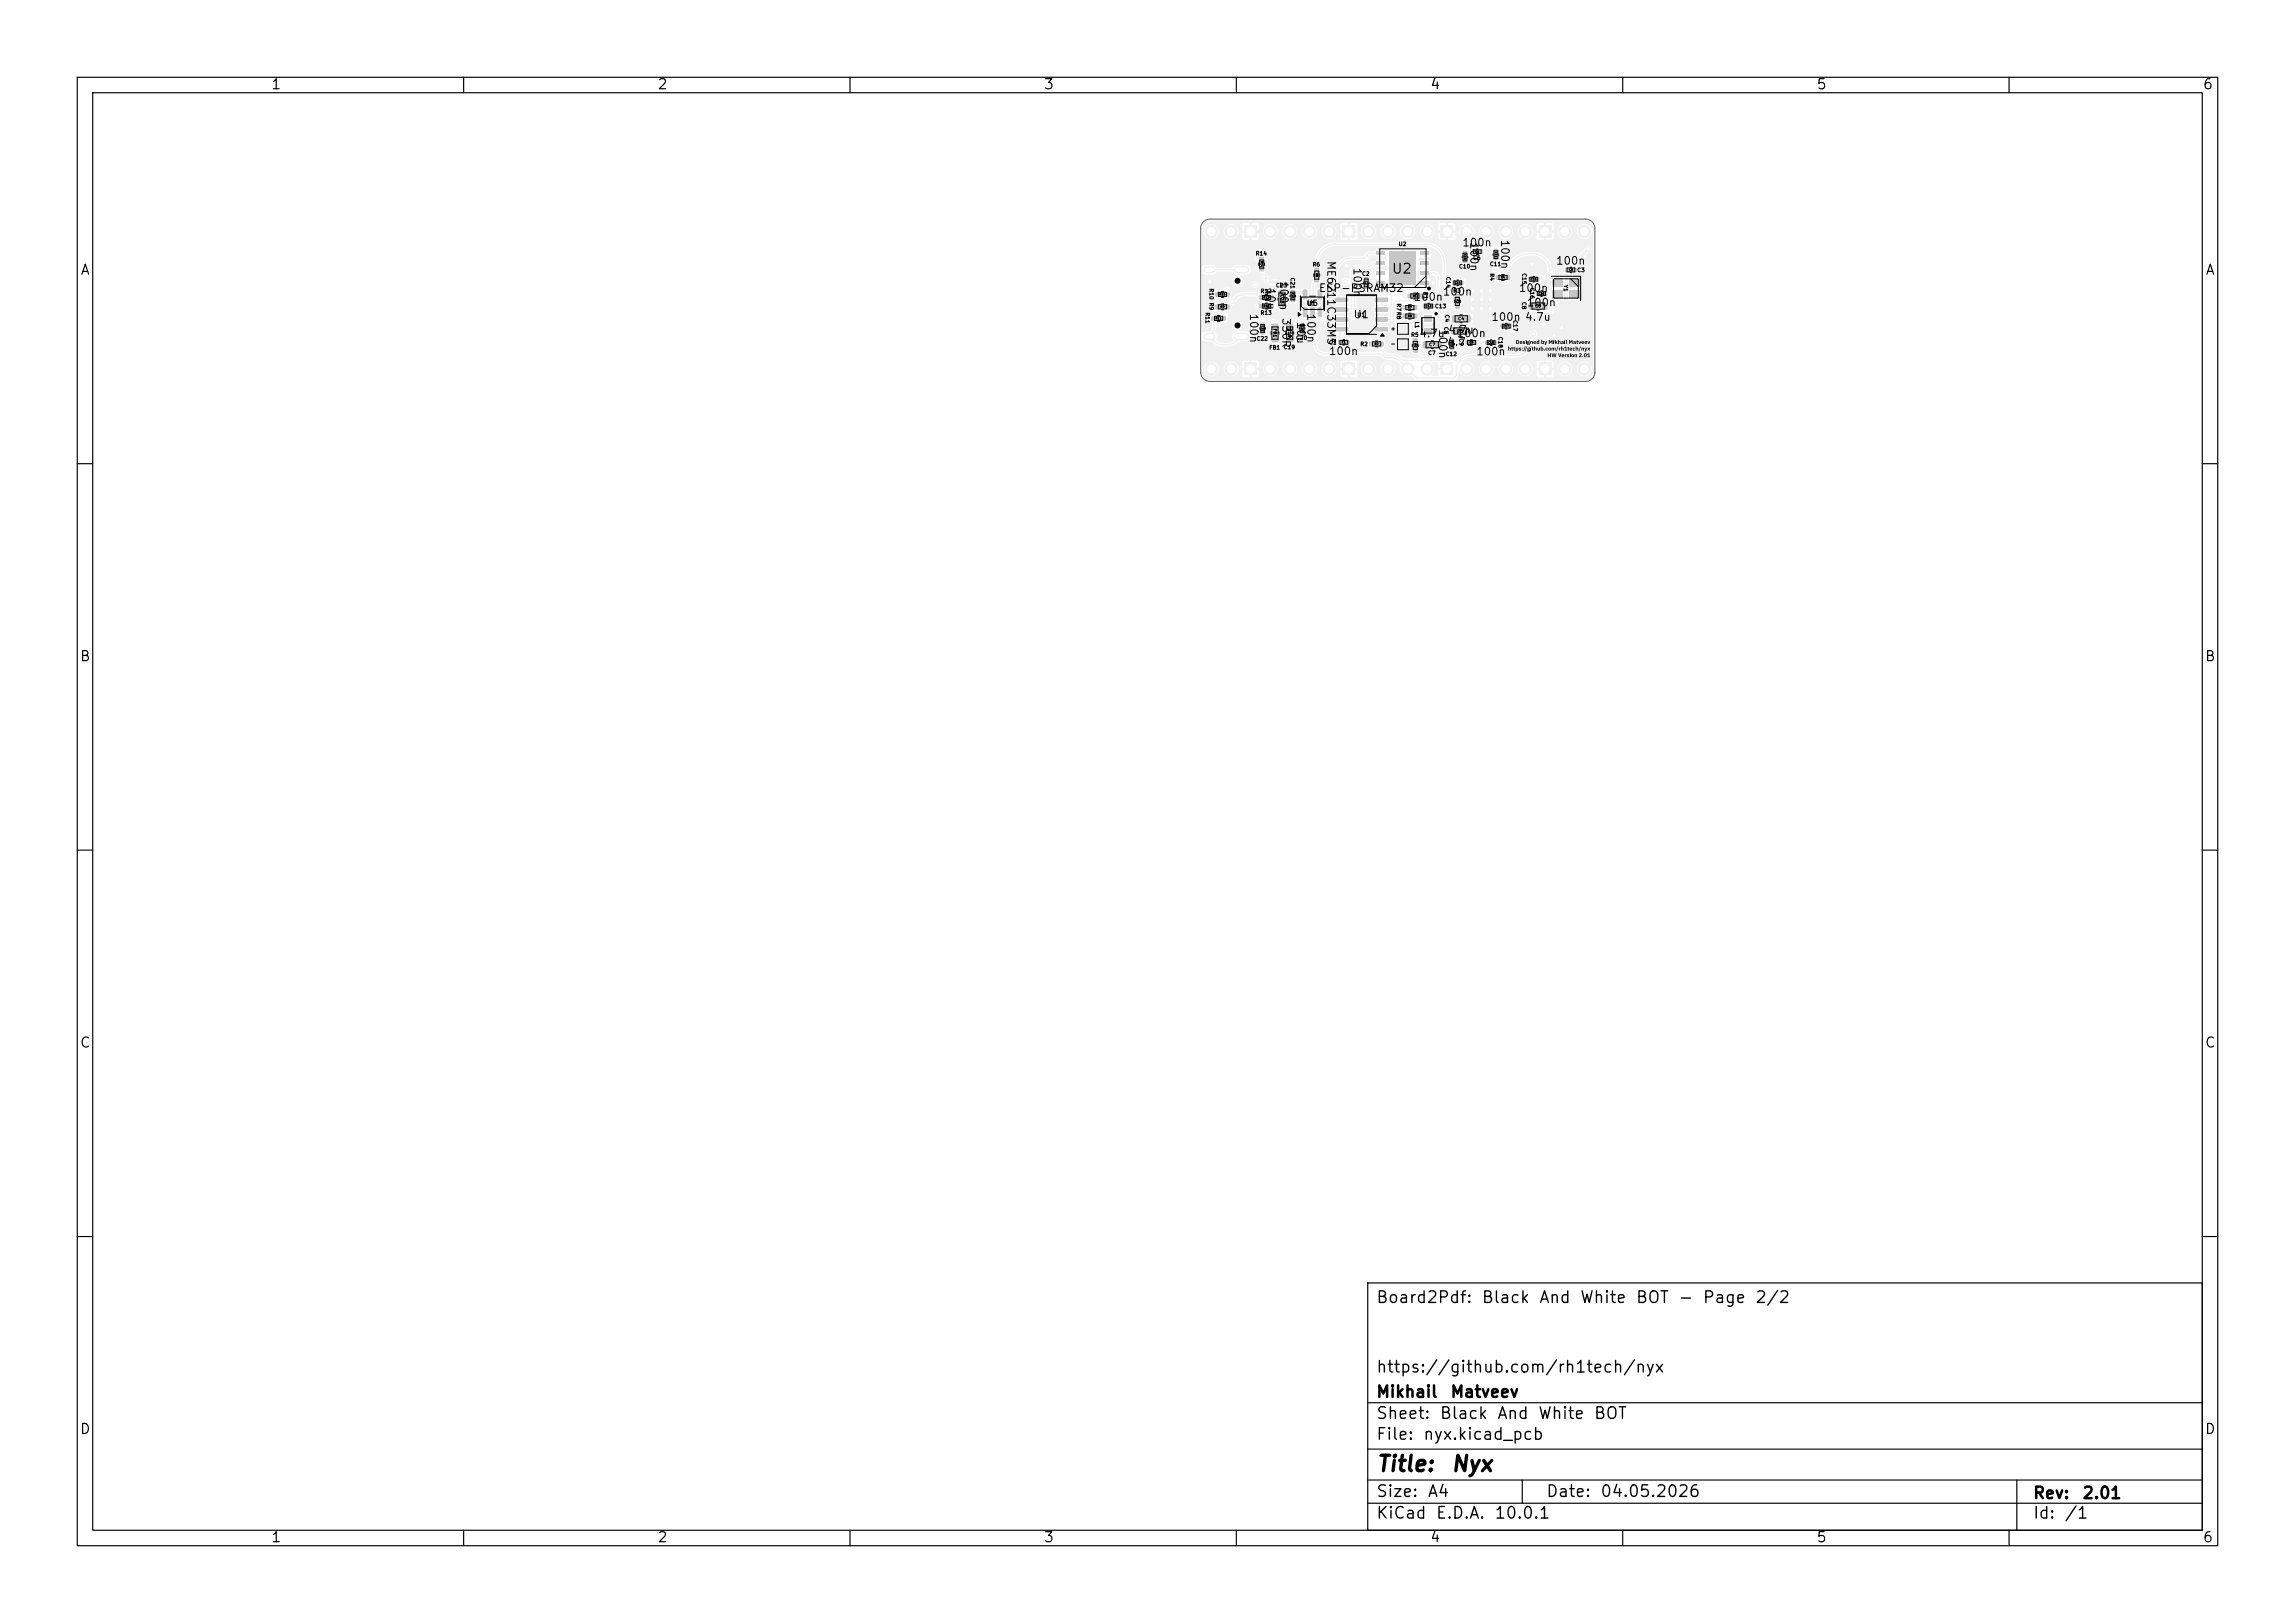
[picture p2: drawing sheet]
<svg xmlns="http://www.w3.org/2000/svg" width="297mm" height="210mm" viewBox="0 0 297 210" stroke-linecap="round" stroke-linejoin="round" font-family="sans-serif">
<defs><g id="words">
<g font-size="2">
<text x="178" y="190.9">Title:</text>
<text x="187.7" y="190.9">Nyx</text>
</g>
<g font-size="1.5">
<text x="178" y="169">Board2Pdf:</text>
<text x="191.7" y="169">Black</text>
<text x="199.1" y="169">And</text>
<text x="204.4" y="169">White</text>
<text x="211.6" y="169">BOT</text>
<text x="217.1" y="169">-</text>
<text x="220.3" y="169">Page</text>
<text x="227.1" y="169">2/2</text>
<text x="178" y="178">https://github.com/rh1tech/nyx</text>
<text x="178" y="184">Sheet:</text>
<text x="178" y="181.2">Mikhail</text>
<text x="186.2" y="184">Black</text>
<text x="187.6" y="181.2">Matveev</text>
<text x="193.7" y="184">And</text>
<text x="199" y="184">White</text>
<text x="206.2" y="184">BOT</text>
<text x="178" y="186.7">File:</text>
<text x="184.1" y="186.7">nyx.kicad_pcb</text>
<text x="178" y="196.9">KiCad</text>
<text x="178" y="194.1">Size:</text>
<text x="184.7" y="194.1">A4</text>
<text x="185.7" y="196.9">E.D.A.</text>
<text x="193.3" y="196.9">10.0.1</text>
<text x="200" y="194.1">Date:</text>
<text x="207" y="194.1">04.05.2026</text>
<text x="263" y="194.3">Rev:</text>
<text x="263" y="196.9">Id:</text>
<text x="267.1" y="196.9">/1</text>
<text x="269.4" y="194.3">2.01</text>
</g>
<g font-size="1.3">
<text x="35" y="11.9">1</text>
<text x="85" y="11.9">2</text>
<text x="135" y="11.9">3</text>
<text x="185" y="11.9">4</text>
<text x="235" y="11.9">5</text>
<text x="285" y="11.9">6</text>
<text x="10.3" y="35.9">A</text>
<text x="180" y="35.7">U2</text>
<text x="285.4" y="35.9">A</text>
<text x="10.3" y="85.9">B</text>
<text x="285.3" y="85.9">B</text>
<text x="10.3" y="135.9">C</text>
<text x="285.3" y="135.9">C</text>
<text x="10.3" y="185.9">D</text>
<text x="285.3" y="185.9">D</text>
<text x="35" y="199.9">1</text>
<text x="85" y="199.9">2</text>
<text x="135" y="199.9">3</text>
<text x="185" y="199.9">4</text>
<text x="235" y="199.9">5</text>
<text x="285" y="199.9">6</text>
</g>
<g font-size="1">
<text x="171.5" y="33.7" transform="rotate(90 171.5 33.7)">ME6211C33M5</text>
<text x="174.9" y="34.6" transform="rotate(90 174.9 34.6)">100n</text>
<text x="189.2" y="32.1">100n</text>
<text x="190" y="31.2" transform="rotate(90 190 31.2)">100n</text>
<text x="194" y="30.9" transform="rotate(90 194 30.9)">100n</text>
<text x="201.3" y="34.5">100n</text>
<text x="161.5" y="40.5" transform="rotate(90 161.5 40.5)">100n</text>
<text x="163.7" y="37.2" transform="rotate(90 163.7 37.2)">10u</text>
<text x="165.4" y="36.3" transform="rotate(90 165.4 36.3)">100n</text>
<text x="165.7" y="41" transform="rotate(90 165.7 41)">330R</text>
<text x="167.6" y="41.6" transform="rotate(90 167.6 41.6)">10u</text>
<text x="168.9" y="40.5" transform="rotate(90 168.9 40.5)">100n</text>
<text x="170.6" y="38">ESP-PSRAM32</text>
<text x="175.1" y="41.4">U1</text>
<text x="182.9" y="39.2">100n</text>
<text x="186.6" y="38.5">100n</text>
<text x="192.9" y="41.8">100n 4.7u</text>
<text x="196.5" y="38">100n</text>
<text x="197.5" y="39.9">100n</text>
<text x="171.9" y="46.2">100n</text>
<text x="183.6" y="43.9">4.7u</text>
<text x="186" y="42.5" transform="rotate(90 186 42.5)">100n</text>
<text x="187.2" y="45">4.7u</text>
<text x="187.3" y="43.4">4.7u</text>
<text x="188.4" y="43.9">100n</text>
<text x="191" y="46.2">100n</text>
</g>
<text font-size=".7" x="169" y="39.8">U5</text>
<g font-size=".5">
<text x="162.5" y="33.2">R14</text>
<text x="166.9" y="35.9" transform="rotate(90 166.9 35.9)">C21</text>
<text x="169.8" y="34.6">R6</text>
<text x="176.2" y="35.8">C2</text>
<text x="181" y="32">U2</text>
<text x="187.1" y="35.8" transform="rotate(90 187.1 35.8)">C14</text>
<text x="188.8" y="34.9">C10</text>
<text x="190.6" y="33.8">C6</text>
<text x="192.7" y="35.3" transform="rotate(90 192.7 35.3)">R4</text>
<text x="192.8" y="34.6">C11</text>
<text x="196.9" y="35.3" transform="rotate(90 196.9 35.3)">C15</text>
<text x="204.1" y="35.3">C3</text>
<text x="155.9" y="40.4" transform="rotate(90 155.9 40.4)">R11</text>
<text x="156.4" y="37.3" transform="rotate(90 156.4 37.3)">R10 R9</text>
<text x="163.1" y="40.9">R13</text>
<text x="163.1" y="38.1">R12</text>
<text x="165.1" y="37.3">C23</text>
<text x="175.6" y="41.1">U1</text>
<text x="180.7" y="39.2" transform="rotate(90 180.7 39.2)">R7R8</text>
<text x="183" y="41.6" transform="rotate(90 183 41.6)">L1</text>
<text x="184.1" y="37.7" transform="rotate(90 184.1 37.7)">R1</text>
<text x="185.7" y="40">C13</text>
<text x="186.9" y="40.7" transform="rotate(90 186.9 40.7)">C4</text>
<text x="188" y="38">R3</text>
<text x="195.7" y="41.4" transform="rotate(90 195.7 41.4)">C17</text>
<text x="196.9" y="39" transform="rotate(90 196.9 39)">C8</text>
<text x="197.9" y="37.2" transform="rotate(90 197.9 37.2)">C16</text>
<text x="202.3" y="36.8" transform="rotate(90 202.3 36.8)">Y1</text>
<text x="162.6" y="44.2">C22</text>
<text x="164.2" y="45.4">FB1</text>
<text x="166.1" y="45.3">C19</text>
<text x="167.7" y="44.1">C20</text>
<text x="171.9" y="44.7">C1</text>
<text x="176" y="44.9">R2</text>
<text x="179.9" y="42.2" transform="rotate(90 179.9 42.2)">+</text>
<text x="180.7" y="44.2" transform="rotate(-180 180.7 44.2)">-</text>
<text x="182.6" y="43.7">R5</text>
<text x="184.8" y="46.1">C7</text>
<text x="186.8" y="42.2" transform="rotate(90 186.8 42.2)">C5</text>
<text x="187" y="46.2">C12</text>
<text x="188.8" y="43.7" transform="rotate(90 188.8 43.7)">C9</text>
<text x="193.8" y="43.5" transform="rotate(90 193.8 43.5)">C18</text>
</g>
<g font-size=".4">
<text x="165.6" y="38.1" transform="rotate(90 165.6 38.1)">C23</text>
<text x="188.7" y="41.5">C4</text>
<text x="198.6" y="39.9">C8</text>
<text x="164.7" y="42.5" transform="rotate(90 164.7 42.5)">FB1</text>
<text x="166.6" y="42.5" transform="rotate(90 166.6 42.5)">C19</text>
<text x="184.9" y="44.9">C7</text>
<text x="188.5" y="43.1">C5</text>
</g>
<g font-size=".3">
<text x="163.1" y="33.8" transform="rotate(90 163.1 33.8)">R14</text>
<text x="170.2" y="35.3" transform="rotate(90 170.2 35.3)">R6</text>
<text x="189.4" y="32.9" transform="rotate(90 189.4 32.9)">C10</text>
<text x="190.9" y="32.8">C6</text>
<text x="193.4" y="32.6" transform="rotate(90 193.4 32.6)">C11</text>
<text x="203" y="35.1">C3</text>
<text x="157.3" y="41.4">R11</text>
<text x="157.8" y="38.3">R10</text>
<text x="157.9" y="39.9">R9</text>
<text x="163.5" y="39.8">R13</text>
<text x="163.5" y="38.7">R12</text>
<text x="167.1" y="37.9" transform="rotate(90 167.1 37.9)">C21</text>
<text x="176.6" y="36.3" transform="rotate(90 176.6 36.3)">C2</text>
<text x="182.2" y="40">R7</text>
<text x="182.2" y="41.1">R8</text>
<text x="182.8" y="38.5">R1</text>
<text x="184.5" y="39.8">C13</text>
<text x="188.3" y="36.8">C14</text>
<text x="188.4" y="38.7" transform="rotate(90 188.4 38.7)">R3</text>
<text x="194.2" y="36.1">R4</text>
<text x="198.1" y="36.3">C15</text>
<text x="199.1" y="38.2">C16</text>
<text x="163.2" y="42.1" transform="rotate(90 163.2 42.1)">C22</text>
<text x="168.3" y="42.1" transform="rotate(90 168.3 42.1)">C20</text>
<text x="173.6" y="44.5">C1</text>
<text x="177.9" y="44.7">R2</text>
<text x="183" y="44.4" transform="rotate(90 183 44.4)">R5</text>
<text x="187.7" y="44.1" transform="rotate(90 187.7 44.1)">C12</text>
<text x="190.1" y="44.5">C9</text>
<text x="192.6" y="44.5">C18</text>
<text x="194.5" y="42.4">C17</text>
</g>
</g></defs>
<path d="M156.2 34.9h.6M160.1 34.9h1.1M156.2 43.5h.6M160.1 43.5h1.1" fill="none" stroke="#f0f0f0" stroke-width="1"/>
<g fill="#f0f0f0" stroke="#f0f0f0" stroke-width=".13">
<circle cx="156.8" cy="30" r=".8"/>
<circle cx="159.3" cy="30" r=".8"/>
</g>
<path d="M161 29.2h1.6v1.6h-1.6z" fill="#f0f0f0"/>
<g fill="#f0f0f0" stroke="#f0f0f0" stroke-width=".13">
<circle cx="164.4" cy="30" r=".8"/>
<circle cx="166.9" cy="30" r=".8"/>
<circle cx="169.5" cy="30" r=".8"/>
<circle cx="172" cy="30" r=".8"/>
</g>
<path d="M173.7 29.2h1.6v1.6h-1.6z" fill="#f0f0f0"/>
<g fill="#f0f0f0" stroke="#f0f0f0" stroke-width=".13">
<circle cx="177.1" cy="30" r=".8"/>
<circle cx="179.6" cy="30" r=".8"/>
<circle cx="182.2" cy="30" r=".8"/>
<circle cx="184.7" cy="30" r=".8"/>
</g>
<path d="M186.4 29.2h1.6v1.6h-1.6z" fill="#f0f0f0"/>
<g fill="#f0f0f0" stroke="#f0f0f0" stroke-width=".13">
<circle cx="189.8" cy="30" r=".8"/>
<circle cx="192.3" cy="30" r=".8"/>
<circle cx="194.9" cy="30" r=".8"/>
<circle cx="197.4" cy="30" r=".8"/>
</g>
<path d="M199.1 29.2h1.6v1.6h-1.6z" fill="#f0f0f0"/>
<g fill="#f0f0f0" stroke="#f0f0f0" stroke-width=".13">
<circle cx="202.5" cy="30" r=".8"/>
<circle cx="205" cy="30" r=".8"/>
<circle cx="190.6" cy="37.6" r=".3"/>
<circle cx="191.7" cy="37.6" r=".3"/>
<circle cx="192.9" cy="37.6" r=".3"/>
<circle cx="190.6" cy="38.8" r=".3"/>
<circle cx="191.7" cy="38.8" r=".3"/>
<circle cx="192.9" cy="38.8" r=".3"/>
<circle cx="190.6" cy="39.9" r=".3"/>
<circle cx="191.7" cy="39.9" r=".3"/>
<circle cx="192.9" cy="39.9" r=".3"/>
<circle cx="205" cy="47.7" r=".8"/>
<circle cx="202.5" cy="47.7" r=".8"/>
</g>
<path d="M199.1 46.9h1.6v1.6h-1.6z" fill="#f0f0f0"/>
<g fill="#f0f0f0" stroke="#f0f0f0" stroke-width=".13">
<circle cx="197.4" cy="47.7" r=".8"/>
<circle cx="194.9" cy="47.7" r=".8"/>
<circle cx="192.3" cy="47.7" r=".8"/>
<circle cx="189.8" cy="47.7" r=".8"/>
</g>
<path d="M186.4 46.9h1.6v1.6h-1.6z" fill="#f0f0f0"/>
<g fill="#f0f0f0" stroke="#f0f0f0" stroke-width=".13">
<circle cx="184.7" cy="47.7" r=".8"/>
<circle cx="182.2" cy="47.7" r=".8"/>
<circle cx="179.6" cy="47.7" r=".8"/>
<circle cx="177.1" cy="47.7" r=".8"/>
</g>
<path d="M173.7 46.9h1.6v1.6h-1.6z" fill="#f0f0f0"/>
<g fill="#f0f0f0" stroke="#f0f0f0" stroke-width=".13">
<circle cx="172" cy="47.7" r=".8"/>
<circle cx="169.5" cy="47.7" r=".8"/>
<circle cx="166.9" cy="47.7" r=".8"/>
<circle cx="164.4" cy="47.7" r=".8"/>
</g>
<path d="M161 46.9h1.6v1.6h-1.6z" fill="#f0f0f0"/>
<g fill="#f0f0f0" stroke="#f0f0f0" stroke-width=".13">
<circle cx="159.3" cy="47.7" r=".8"/>
<circle cx="156.8" cy="47.7" r=".8"/>
</g>
<g fill="#f0f0f0">
<path d="M164.2 39.3h.6v.6h-.6z"/>
<path d="M163 39.3h.6v.6h-.6z"/>
<path d="M189.3 33.5h.6v.5h-.6z"/>
<path d="M189.3 32.5h.6v.5h-.6z"/>
<path d="M197.8 35.9h.4v.5h-.4z"/>
<path d="M198.7 35.9h.5v.5h-.5z"/>
<path d="M185.1 39.3h.5v.6h-.5z"/>
<path d="M184.2 39.3h.4v.6h-.4z"/>
<path d="M203.1 36h1.3v1.1h-1.3z"/>
<path d="M201 36h1.3v1.1h-1.3z"/>
<path d="M201 37.6h1.3v1.1h-1.3z"/>
<path d="M203.1 37.6h1.3v1.1h-1.3z"/>
<path d="M197.9 39.2l.2-.1 .6 .1v.2v.6l-.2 .1-.6-.1-.1-.1z"/>
<path d="M199.4 39.2l.2-.1 .6 .1 .1 .2-.1 .6-.1 .1-.7-.1v-.1z"/>
<path d="M192.2 44.1h.5v.5h-.5z"/>
<path d="M193.2 44.1h.5v.5h-.5z"/>
<path d="M167 37.6h.6v.5h-.6z"/>
<path d="M167 38.5h.6v.5h-.6z"/>
<path d="M183.9 36.4h1v.4h-1z"/>
<path d="M183.9 35.1h1v.5h-1z"/>
<path d="M183.9 33.8h1v.5h-1z"/>
<path d="M183.9 32.6h1v.4h-1z"/>
<path d="M178.2 32.6h1v.4h-1z"/>
<path d="M178.2 33.8h1v.5h-1z"/>
<path d="M178.2 35.1h1v.5h-1z"/>
<path d="M178.2 36.4h1v.4h-1z"/>
<path d="M179.8 32.5h3.5v4.4h-3.5z"/>
<path d="M156.8 40.9h.6v.6h-.6z"/>
<path d="M158 40.9h.6v.6h-.6z"/>
<path d="M178.4 44.2h.7v.6h-.7z"/>
<path d="M177.2 44.2h.7v.6h-.7z"/>
<path d="M168.2 42.7h.6v.5h-.6z"/>
<path d="M168.2 41.8h.6v.5h-.6z"/>
<path d="M198.8 37.7h.5v.6h-.5z"/>
<path d="M199.7 37.7h.5v.6h-.5z"/>
<path d="M185.7 44.2l.2-.1 .6 .1 .1 .2-.1 .6-.1 .1-.7-.1v-.1z"/>
<path d="M184.2 44.2l.2-.1 .6 .1v.2v.6l-.2 .1-.6-.1-.1-.1z"/>
<path d="M181.1 42.1h1v1h-1z"/>
<path d="M181.1 44.1h1v1h-1z"/>
<path d="M193.3 33.2h.6v.5h-.6z"/>
<path d="M193.3 32.2h.6v.5h-.6z"/>
<path d="M190.7 44h.4v.6h-.4z"/>
<path d="M189.7 44h.5v.6h-.5z"/>
<path d="M170.1 34.7h.6v.6h-.6z"/>
<path d="M170.1 35.9h.6v.6h-.6z"/>
<path d="M182.9 43.8h.5v.6h-.5z"/>
<path d="M182.9 45h.5v.6h-.5z"/>
<path d="M157.3 37.8h.6v.6h-.6z"/>
<path d="M158.5 37.8h.6v.6h-.6z"/>
<path d="M184.3 40.8h1v.9h-1z"/>
<path d="M184.3 42.5h1v.9h-1z"/>
<path d="M191.4 32.3h.5v.5h-.5z"/>
<path d="M190.5 32.3h.4v.5h-.4z"/>
<path d="M195.2 41.9h.4v.6h-.4z"/>
<path d="M194.2 41.9h.5v.6h-.5z"/>
<path d="M165.5 37.5h.2h.6l.1 .2-.1 .6-.1 .1-.7-.1-.1-.1z"/>
<path d="M165.5 39.1l.2-.1 .6 .1 .1 .2-.1 .6h-.1h-.7l-.1-.2z"/>
<path d="M187.6 43.8h.5v.5h-.5z"/>
<path d="M187.6 44.8h.5v.5h-.5z"/>
<path d="M188.3 38.1h.6v.6h-.6z"/>
<path d="M188.3 39.3h.6v.6h-.6z"/>
<path d="M164.6 43.5h.8v.8h-.8z"/>
<path d="M164.6 41.9h.8v.8h-.8z"/>
<path d="M187.8 42.4h.2h.6v.2v.6l-.2 .1-.6-.1-.1-.1z"/>
<path d="M189.4 42.4h.1h.6l.1 .2-.1 .6-.1 .1-.6-.1-.1-.1z"/>
<path d="M163.1 41.8h.6v.5h-.6z"/>
<path d="M163.1 42.7h.6v.5h-.6z"/>
<path d="M168.6 39.8l.5-.1 .1 .1v1.1l-.1 .1h-.3l-.2-.1z"/>
<path d="M169.6 39.8l.4-.1 .1 .1 .1 1.1-.1 .1h-.4l-.1-.1z"/>
<path d="M170.5 39.8l.5-.1 .1 .1v1.1l-.1 .1h-.3l-.2-.1z"/>
<path d="M170.5 37.5l.5-.1 .1 .1v1.1l-.1 .2h-.3l-.2-.1z"/>
<path d="M168.6 37.5l.5-.1 .1 .1v1.1l-.1 .2h-.3l-.2-.1z"/>
<path d="M164.2 38.2h.6v.6h-.6z"/>
<path d="M163 38.2h.6v.6h-.6z"/>
<path d="M163 33.3h.6v.6h-.6z"/>
<path d="M163 34.5h.6v.6h-.6z"/>
<path d="M157.3 39.4h.6v.6h-.6z"/>
<path d="M158.5 39.4h.6v.6h-.6z"/>
<path d="M183.4 38h.6v.6h-.6z"/>
<path d="M182.2 38h.6v.6h-.6z"/>
<path d="M181.5 39.5h.7v.6h-.7z"/>
<path d="M182.7 39.5h.7v.6h-.7z"/>
<path d="M173.2 44h.5v.6h-.5z"/>
<path d="M174.1 44h.5v.6h-.5z"/>
<path d="M203.5 34.7h.5v.5h-.5z"/>
<path d="M202.6 34.7h.5v.5h-.5z"/>
<path d="M181.5 40.6h.7v.6h-.7z"/>
<path d="M182.7 40.6h.7v.6h-.7z"/>
<path d="M176.5 35.9h.6v.5h-.6z"/>
<path d="M176.5 36.8h.6v.5h-.6z"/>
<path d="M166.5 43.5l.2-.1 .6 .1 .1 .2-.1 .6h-.1h-.7l-.1-.2z"/>
<path d="M166.5 41.9h.2h.6l.1 .2-.1 .6-.1 .1-.7-.1-.1-.1z"/>
<path d="M177.9 42.3h1.7l.1 .2-.1 .3-.1 .1h-1.5l-.1-.1z"/>
<path d="M177.9 41.1l1.7-.1 .1 .2-.1 .3-.1 .1h-1.5l-.1-.1z"/>
<path d="M177.9 39.8h1.7l.1 .1-.1 .4-.1 .1h-1.5l-.1-.2z"/>
<path d="M177.9 38.5h1.7l.1 .1-.1 .4-.1 .1h-1.5l-.1-.2z"/>
<path d="M172.8 38.5h1.6l.1 .1v.4l-.1 .1h-1.6v-.2z"/>
<path d="M172.8 39.8h1.6l.1 .1v.4l-.1 .1h-1.6v-.2z"/>
<path d="M172.8 41.1l1.6-.1 .1 .2v.3l-.1 .1h-1.6v-.1z"/>
<path d="M172.8 42.3h1.6l.1 .2v.3l-.1 .1h-1.6v-.1z"/>
<path d="M187.9 40.8h.2h.6l.1 .2-.1 .7h-.1h-.7v-.2z"/>
<path d="M189.5 40.8h.2h.6v.2v.7h-.2h-.6l-.1-.2z"/>
<path d="M187.9 36.3h.5v.6h-.5z"/>
<path d="M188.9 36.3h.5v.6h-.5z"/>
<path d="M193.6 35.6h.6v.6h-.6z"/>
<path d="M194.8 35.6h.6v.6h-.6z"/>
</g>
<g fill="#f0f0f0" stroke="#f0f0f0" stroke-width=".13">
<circle cx="180" cy="36.4" r=".3"/>
<circle cx="199.8" cy="35.9" r=".3"/>
<circle cx="198.3" cy="34.2" r=".3"/>
<circle cx="182.1" cy="34.7" r=".3"/>
<circle cx="202.1" cy="42.4" r=".3"/>
<circle cx="199.8" cy="42.1" r=".3"/>
<circle cx="156.6" cy="36.5" r=".3"/>
<circle cx="185.5" cy="36.6" r=".3"/>
<circle cx="201.4" cy="39.2" r=".3"/>
<circle cx="174.3" cy="34.4" r=".3"/>
<circle cx="171.9" cy="36.4" r=".3"/>
<circle cx="184.2" cy="45.2" r=".3"/>
<circle cx="201.1" cy="43.5" r=".3"/>
<circle cx="162.8" cy="33.5" r=".3"/>
<circle cx="200.8" cy="35.1" r=".3"/>
<circle cx="162.5" cy="41.7" r=".3"/>
<circle cx="163.4" cy="41.6" r=".3"/>
<circle cx="164.4" cy="43.9" r=".3"/>
<circle cx="162.5" cy="36.8" r=".3"/>
<circle cx="158.8" cy="40.2" r=".3"/>
<circle cx="159.5" cy="39" r=".3"/>
<circle cx="163" cy="38.1" r=".3"/>
<circle cx="162.8" cy="39.6" r=".3"/>
<circle cx="158.8" cy="37.6" r=".3"/>
<circle cx="176.3" cy="36.2" r=".3"/>
<circle cx="187.4" cy="44.1" r=".3"/>
<circle cx="173.4" cy="44.8" r=".3"/>
<circle cx="181.8" cy="38.3" r=".3"/>
<circle cx="189.5" cy="34.7" r=".3"/>
<circle cx="198.6" cy="38" r=".3"/>
<circle cx="177.3" cy="44" r=".3"/>
<circle cx="195.4" cy="42.7" r=".3"/>
<circle cx="162.8" cy="34.8" r=".3"/>
<circle cx="183.6" cy="44.5" r=".3"/>
<circle cx="164.1" cy="36.3" r=".3"/>
<circle cx="205.6" cy="32.2" r=".3"/>
<circle cx="188.2" cy="36.1" r=".3"/>
<circle cx="197.7" cy="36.5" r=".3"/>
<circle cx="185.8" cy="39.6" r=".3"/>
<circle cx="192.1" cy="44.5" r=".3"/>
<circle cx="163.6" cy="35.8" r=".3"/>
<circle cx="187.7" cy="41.4" r=".3"/>
<circle cx="193.5" cy="34.7" r=".3"/>
<circle cx="197.7" cy="39.2" r=".3"/>
<circle cx="191.5" cy="32.1" r=".3"/>
<circle cx="185.5" cy="41.2" r=".3"/>
<circle cx="191.3" cy="44.5" r=".3"/>
<circle cx="187.6" cy="42.4" r=".3"/>
<circle cx="195.1" cy="36.4" r=".3"/>
<circle cx="200.8" cy="38" r=".3"/>
<circle cx="198.5" cy="40.5" r=".3"/>
<circle cx="200.8" cy="39.7" r=".3"/>
<circle cx="170.2" cy="43.6" r=".3"/>
<circle cx="198.5" cy="43.2" r=".3"/>
<circle cx="189.3" cy="44.7" r=".3"/>
<circle cx="186.7" cy="44.6" r=".3"/>
<circle cx="184.1" cy="43" r=".3"/>
<circle cx="183.6" cy="40.9" r=".3"/>
<circle cx="183.6" cy="39.8" r=".3"/>
<circle cx="178" cy="35.4" r=".3"/>
<circle cx="177.7" cy="34.3" r=".3"/>
<circle cx="176.9" cy="33.4" r=".3"/>
<circle cx="184.3" cy="34.4" r=".3"/>
<circle cx="184.7" cy="35.7" r=".3"/>
<circle cx="188.1" cy="38.4" r=".3"/>
<circle cx="169.9" cy="38.5" r=".3"/>
<circle cx="174.1" cy="36.4" r=".3"/>
<circle cx="164.4" cy="38" r=".3"/>
<circle cx="164.5" cy="40.1" r=".3"/>
<circle cx="181.4" cy="39.9" r=".3"/>
<circle cx="181.4" cy="41.2" r=".3"/>
<circle cx="180.8" cy="37.9" r=".3"/>
<circle cx="183.4" cy="42.1" r=".3"/>
<circle cx="164.7" cy="41.7" r=".3"/>
<circle cx="168.1" cy="41.7" r=".3"/>
<circle cx="168.9" cy="41.2" r=".3"/>
<circle cx="171.2" cy="41.1" r=".3"/>
<circle cx="166.9" cy="41.7" r=".3"/>
</g>
<g fill="none" stroke="#f0f0f0" stroke-width=".2">
<path d="M156.5 34.9h4.2M170.4 35v-1a2.39 2.39 0 0 1 2.4-2.4h11.7a2.39 2.39 0 0 1 2.4 2.4v2.3a2.11 2.11 0 0 0 .6 1.5l.7 .6h.4M170.4 36.2l-.5 .6v1.6M176.3 36.2h1.8l.3 .1 .3 .3M178 35.4h-1.6a1.09 1.09 0 0 0-1.1 1.1v4.1a.74 .74 0 0 1-.7 .7h-1M178.7 34.1h-.8l-.6 .4h-1.5a.94 .94 0 0 0-.9 .9v4.5l-.2 .2h-1.1M178.7 32.8h-1.6l-.2 .2v.4h-1.9a2.05 2.05 0 0 0-2.1 2v2.4l.2 .5 .5 .5M180.8 37.9v-.2l.3-.1h1.4l.6 .1 .4 .4M181.4 39.9l-.3 .1-.3 .4-.1 1.1 .2 .6 .7 .7M183.9 34.7l-.3 .5v1.7l-.1 .2-2.8 .1a.68 .68 0 0 0-.6 .7v1.4a.79 .79 0 0 1-.8 .8M184.3 34.4l-.2 .1-.2 .2M184.4 35.3h1.1a.62 .62 0 0 1 .6 .7v.7a2.18 2.18 0 0 1-2.2 2.2h-3a.7 .7 0 0 0-.6 .8l-.3 .5-.1 1-.2 .1h-.8"/>
<path d="M184.4 36.6v1.4l-.2 .3h-.2M188.6 39.6h-.9a1.03 1.03 0 0 0-1 1v1.7a1.54 1.54 0 0 1-1.5 1.5h-.8a.98 .98 0 0 1-1-1v-.7M189.6 33.7v.9M193.6 33.4v1.3M200.8 39.7v.6l-.3 .2h-2M200.8 35.1l-.3-.3-.1-.8a2.7 2.7 0 0 0-3.2-1.1l-.8 .3-.4 .3-2 2-.1 .3M157.1 41.2v1.5l-.3 .5M160.7 43.5l-.6 .6a1.86 1.86 0 0 1-1.3 .5 2.14 2.14 0 0 1-2-.8M170.2 43.6v.9a1.26 1.26 0 0 0 1.2 1.3h7.1l1.1 .5a2.01 2.01 0 0 1 1.6 .5l2.1 2.1M178.8 42.6v2.4a1.02 1.02 0 0 0 1 1h.9l.8 .5 .3 .1h5.1a2.32 2.32 0 0 0 1.7-.6l.6-.7 .1-.6M181.9 40.9l.4 .4a1.93 1.93 0 0 1-.1 2.6l-.6 .7M183.4 48.9h.1"/>
<path d="M186.1 44.9a1.14 1.14 0 0 1-1.1 1l-1.2-.1-.6-.5M198.5 43.2v.7a2.47 2.47 0 0 1-2.5 2.1h-5.6a1.88 1.88 0 0 0-1.9 1.9v.6a.47 .47 0 0 1-.5 .4h-4.6"/>
</g>
<path d="M163 38.1h-1.9a1.62 1.62 0 0 0-1.1 .4l-.5 .5" fill="none" stroke="#f0f0f0" stroke-width=".3"/>
<path d="M163.6 35.8l.7 .7h.9a.68 .68 0 0 1 .7 .7v.7M166.2 37.8h1M167.4 37.8h1.1l.4 .3M181.8 38.3l.2 .1h.4M203.7 36.5v1.7M203.8 35v1.2M203.8 34.2v.6M203.8 34.2h.1M205.6 32.2l-1.7 1.7-.1 .3M173.5 42.7l-.1 .2v1.4" fill="none" stroke="#f0f0f0" stroke-width=".4"/>
<g fill="#f0f0f0">
<path d="M183.6 44.9l.2 .1a.55 .55 0 0 0 .6 .4l.1-.8 .2-.1h.6v-.4h.3l-.1 .6h-.8v.7a.54 .54 0 0 0 .6-.7h.2v.3a.31 .31 0 0 1 .2 .3 .31 .31 0 0 1-.3 .3h-.4h-1.1l-.3-.2z"/>
<path d="M185.2 35.6h.4l.2 .2v1.4l-.2 .5-.3 .4-.4 .3-.4 .2-.1-.1 .3-.5v-1l.4-.1v-.5l-.2-.3z"/>
<path d="M173.7 34.2l.4-.3 .6-.2h1.7a.52 .52 0 0 0 .7 0 .52 .52 0 0 0 .2-.6l.7-.1 .2 .2 1.3-.1v.6v.1l-.3-.1h-1l-.2 .1a.75 .75 0 0 0-.8 .4h-1.5l-.6 .3a1.16 1.16 0 0 0-.4 .8v.8l-.2 .1a.46 .46 0 0 0-.7-.2 .46 .46 0 0 0 0 .7 .46 .46 0 0 0 .7 0l.2 .1-.1 1.6-1.1-.1-.3-.6v-2.3l.1-.6z"/>
<path d="M155.8 28.9l.4-.3h.4h48.6a1 1 0 0 1 1 1v.3h-.2a.96 .96 0 0 0-1-.9 .96 .96 0 0 0-.9 .9h-.7v-.2a.95 .95 0 0 0-1.4-.6h-1l-.2-.2h-.7v.6h-.3v-.6h-.7l-.2 .2-.1 .7 .7 .1h-1.1a.96 .96 0 0 0-1-.9 .96 .96 0 0 0-.9 .9h-.7v-.2a.96 .96 0 0 0-1-.7 .96 .96 0 0 0-.9 .9h-.6l-.1-.2a.96 .96 0 0 0-1-.7 .96 .96 0 0 0-.8 .9h-.7v-.2a.95 .95 0 0 0-1.4-.6h-1l-.2-.2h-.7v.6h-.3v-.6h-.7l-.2 .2-.1 .7 .7 .1h-1.1a.96 .96 0 0 0-1-.9 .96 .96 0 0 0-.9 .9h-.7v-.2a.96 .96 0 0 0-1-.7 .96 .96 0 0 0-.9 .9h-.6l-.1-.2a.96 .96 0 0 0-1-.7 .96 .96 0 0 0-.8 .9h-.7v-.2a.95 .95 0 0 0-1.4-.6h-1l-.2-.2h-.7v.6h-.3v-.6h-.7l-.2 .2-.1 .7 .7 .1h-1.1a.96 .96 0 0 0-1-.9 .96 .96 0 0 0-.9 .9h-.7v-.2a.96 .96 0 0 0-1-.7 .96 .96 0 0 0-.9 .9h-.6l-.1-.2a.96 .96 0 0 0-1-.7 .96 .96 0 0 0-.8 .9h-.7v-.2a.95 .95 0 0 0-1.4-.6h-1l-.2-.2h-.7v.6h-.3v-.6h-.7l-.2 .2-.1 .7 .7 .1h-1.1a.96 .96 0 0 0-1-.9 .96 .96 0 0 0-.9 .9h-.7v-.2a.96 .96 0 0 0-1.6-.4 .96 .96 0 0 0 .3 1.6 .96 .96 0 0 0 1.3-1h.7v.2a.96 .96 0 0 0 1 .8 .96 .96 0 0 0 .9-1h1.1v.2h-.7l.1 .7 .1 .2 .8 .1v-.7h.3v.7h.7l.2-.3v-.7h-.6v-.3h.6v-.7h1a.95 .95 0 0 0 0 1.7 .95 .95 0 0 0 1.4-.9h.7v.2a.96 .96 0 0 0 1 .8 .96 .96 0 0 0 .9-1h.6v.2a.96 .96 0 0 0 1.1 .8 .96 .96 0 0 0 .8-1h.7v.2a.96 .96 0 0 0 1 .8 .96 .96 0 0 0 .9-1h1.1v.2h-.7l.1 .7 .1 .2 .8 .1v-.7h.3v.7h.7l.2-.3v-.7h-.6v-.3h.6v-.7h1a.95 .95 0 0 0 0 1.7 .95 .95 0 0 0 1.4-.9h.7v.2a.96 .96 0 0 0 1 .8 .96 .96 0 0 0 .9-1h.6v.2a.96 .96 0 0 0 1.1 .8 .96 .96 0 0 0 .8-1h.7v.2a.96 .96 0 0 0 1 .8 .96 .96 0 0 0 .9-1h1.1v.2h-.7l.1 .7 .1 .2 .8 .1v-.7h.3v.7h.7l.2-.3v-.7h-.6v-.3h.6v-.7h1a.95 .95 0 0 0 0 1.7 .95 .95 0 0 0 1.4-.9h.7v.2a.96 .96 0 0 0 1 .8 .96 .96 0 0 0 .9-1h.6v.2a.96 .96 0 0 0 1.1 .8 .96 .96 0 0 0 .8-1h.7v.2a.96 .96 0 0 0 1 .8 .96 .96 0 0 0 .9-1h1.1v.2h-.7l.1 .7 .1 .2 .8 .1v-.7h.3v.7h.7l.2-.3v-.7h-.6v-.3h.6v-.7h1a.95 .95 0 0 0 0 1.7 .95 .95 0 0 0 1.4-.9h.7v.2a.96 .96 0 0 0 1 .8 .96 .96 0 0 0 .9-1h.2v2.2h-.2a.47 .47 0 0 0-.5-.3 .47 .47 0 0 0-.4 .4l-10.9 .1-.2-.4h-.6a.43 .43 0 0 0-.4 .4h.4v-.4h.3v.4h11.3v.1h-12.9l-.1-.2a.51 .51 0 0 0-.4-.5 .51 .51 0 0 0-.6 .3h-.5l-.4 .3-.7-.1-.3 .1-.1 .3h.4v-.4h.3v.5l-.2 .2h-.5l.2 .5-.1 .5 .2 .3a.47 .47 0 0 0-.2 .7 .47 .47 0 0 0 .7 .1 .47 .47 0 0 0 0-.7l.2-.4v-.6a.33 .33 0 0 1 .5-.1v-1.2h.3v1.2l.2-.1a.26 .26 0 0 1 .5-.1h.4l.1-.1 .1-.5h12.9l-1.4 1.3-.2 .7-.7-.1a.43 .43 0 0 0-.5 .5h.5v-.5h.3v.8h-.8a.43 .43 0 0 0 .5 .4v-.4h.3v.4l.4-.1v.3l-.5 .2h-.3l-.3-.2-1.1-.1-.1-.1a.5 .5 0 0 0 .1-.5 .5 .5 0 0 0-.4-.3 1.29 1.29 0 0 0-.4-1.1 2.85 2.85 0 0 0-3-1h-4.4l.2 .4-.1 .6 .2 .3v.3a.48 .48 0 0 0-.2 .7 .48 .48 0 0 0 .7 .1 .48 .48 0 0 0 0-.7v-.4l.2-.3v-.4a.24 .24 0 0 1 .1-.4l.1-.2h3.2l-.2 .1a3.3 3.3 0 0 0-1.5 .8l-2.3 2.2v.4l.1 .2 .7 .1 .3-.3 .1 .3h-4.9l-.1-.3-.2-.1-.7 .1a.49 .49 0 0 0-.6-.4 .49 .49 0 0 0-.4 .5v.6l.2 .2 .5 .1 .2-.1 .3 .2 .1-1.2h.3v.5h.4v-.1h4.9l.3 .4h-5.6v.4l.3-.1 .1-.3h5.2a.58 .58 0 0 0 .7-.7v-.4l-.1-.2-.7-.1-.3 .3-.1-.2 1.6-1.6a2.94 2.94 0 0 1 2.4-.8l.9 .2 .8 .7 .1 .3 .2 .8a.55 .55 0 0 0 .3 .5v.3h-1.2l-.2-.3-.6-.1-.3 .2h-.7l-.1 .3a.49 .49 0 0 0-.2 .9 .49 .49 0 0 0 .8-.3 .24 .24 0 0 1 .4 .1h.2v-1.2h.3v.5l1.6-.1v.4h-1.6v.4l.3-.1 .1-.3h2v-.7h.3v.7h.8v-.4h.3v.7h-2.2v.5l.2 .3-.1 .1-.3 .1-.3-.2h-.4l-.4 .2-.6-.1a.53 .53 0 0 0-.6 .7h-9.1l-.3-.3h-.7l-.6-.5-.3-.7-.1-2.9a2.64 2.64 0 0 0-2.6-2.5h-11.9a2.65 2.65 0 0 0-2.4 2.6v.5l-.3 .3v.5l.3 .4-.2 .2-.1 .5-.2 .5-.1 1.3h-.2l-.1-.6-.2-.2h-.4l-.3 .2-.9-.1-1 .1-.2-.2a1.08 1.08 0 0 0-1-1.2h-.7l-.1-.1a.9 .9 0 0 1-.6-.6 .21 .21 0 0 1-.3-.1 .21 .21 0 0 1 .1-.3v-.5l-.3-.3 .3-.4v-.5l-.2-.2h-.4a.5 .5 0 0 0-.6 .2 .5 .5 0 0 0 .1 .7l.5 .1-.1 .2a.5 .5 0 0 0-.5 .2 .5 .5 0 0 0 .1 .7l.7 .1v.1a.52 .52 0 0 0-.1 .6 .52 .52 0 0 0 .4 .3l.1 .3 .3 .1h-1.1a.45 .45 0 0 0-.7-.3 .45 .45 0 0 0 0 .8 .45 .45 0 0 0 .7-.4v-.1h1.1l.4 .2h.8a.3 .3 0 0 1 .3 .1 .3 .3 0 0 1-.1 .4l-.1 .2v.6v.2l.2 .1h.8l.3-.3h.1l.1 .1-.1 .3h1.2l-.1-.4h.6l.2 .7h.5l.3-.2a.48 .48 0 0 0 .8 0h.1l.3 .2h.4l.2-.2v-1.3l-.2-.1h-.4l-.2 .1a.13 .13 0 0 1-.1 .2 .13 .13 0 0 1-.1-.1v-.7l.5-.1 .2-.2v-.6l-.3-.3 .3-.4v-.5l-.2-.3v-.4a2.14 2.14 0 0 1 2.1-2.1h11.7a2.12 2.12 0 0 1 1.6 .6h-.9l-.2-.2h-.4v.3h.6v-.1h.9l.3 .4h-1.8v.4h.5l.1-.4h1.2l.2 .9 .1 2.4a2.49 2.49 0 0 0 1 2.1 .84 .84 0 0 0 .7 .6v.2l-.3 .2a1.4 1.4 0 0 0-1.2 .4l-.4 .6-.1 2.2-.1 .3-.2 .4-.4 .2h-.2v-.9l-.1-.1h-1.2l-.4 .3-.1-.2a.49 .49 0 0 0 0-.7 .49 .49 0 0 0-.7 .1l-.3-.4 .1-.1 .6-.1a.74 .74 0 0 0 .7-.3l.1 .7v.1l1.1 .1 .2-.2a.49 .49 0 0 0 .4-.6 .49 .49 0 0 0-.5-.4l-1.1-.1-.2 .2-.5-.4v-.1a.43 .43 0 0 1 .6-.1v-.5l.1-.1 .2 .1v.5h.2a.26 .26 0 0 1 .5-.1h.4a.5 .5 0 0 0 .6-.5 .5 .5 0 0 0-.7-.5l-.5 .1a.13 .13 0 0 1-.1 0 .13 .13 0 0 1 0-.2 2.44 2.44 0 0 0 1.5-2.1v-1l-.3-.5-.4-.3h-.6l-.5-.2 .2-.4 .3-.2-.1-.6-1.4 .1v-.5h.7v-1h-.5a.32 .32 0 0 1-.5-.1h-1.6v2.4l-.2 .2-2 .1v.2l-.3-.1-1-.1a.56 .56 0 0 0-.6 .2h-1.3a1.51 1.51 0 0 0-1 .6l-.1-.1v-.2a.69 .69 0 0 1 .7-.7h1.6a.6 .6 0 0 0 .7-.3h1l.3-.1v.3h1.9v-2.4h-1.6l-.3 .3-.3-.1h-1l-.2 .1h-.9l-.3 .2-.3 .4-1.9 .1a2.3 2.3 0 0 0-1.9 2.2v2.3l.1 .6-.2 .3v.3h-5.9a1.18 1.18 0 0 0-1.1-.2 .66 .66 0 0 0-.5 .6 .24 .24 0 0 1-.3-.1 .24 .24 0 0 1 0-.2l.2-.3-.1-.6a.51 .51 0 0 0-.6-.5 .51 .51 0 0 0-.3 .7h-.2l-.1-.2-.2-.1a.5 .5 0 0 0-.4-.4 .5 .5 0 0 0-.5 .2h-1.6a2.05 2.05 0 0 0-1.5 .7h-.2v-.6a.56 .56 0 0 0-.8-.6l-.2 .4-.4-.2h-.4a.45 .45 0 0 0-.6 .4h.6v-.4h.3v.8h-.9a.45 .45 0 0 0 .6 .4v-.4h.3v.4h.2l.3-.3 .2 .2h.6v.1l-.1 .5h-.1h-.4l-.2 .2-.3-.3h-.2a.58 .58 0 0 0-.9 .4v.1h.6v-.5h.3v.8h-.9l.1 .2 .2 .2h.3v-.4h.3v.4l.4-.2a.26 .26 0 0 1 .2 .3v.6h.6l-.1-.4a.49 .49 0 0 0 .3-.5l.1-.6h.1a.52 .52 0 0 0 .6-.6l.4-.4 .5-.1h1.7l.2 .1a.47 .47 0 0 0 .3 .5l-.1 .1a.48 .48 0 0 0-.6 .4 .48 .48 0 0 0 .6 .5l.6 .1 .3-.3 .1 .1a.49 .49 0 0 0 .5 .6 .49 .49 0 0 0 .5-.6l.1-.1 .3 .4h.4v-1.5h.3v.6h.6l.1-.1 .3 .2h.1v-.5h.3v.5l.3-.2 .1-.3h4.7v.2l.2 .1h1.8l.1 .1-.1 .4h-1.9l-.1 .2v.4l.1 .2h1.7l.6-.3v.5l-.3 .4-.3-.2h-1.5l-.3 .1h-.9l-.1-.2-.3-.2-.1-.9-.2-.1h-.4a.25 .25 0 0 1-.4-.1l-.6-.1-.3 .2h-3.2v.6l.4-.1 .2-.5h1.9l-.1 .2-.1 1.5h-.1a.46 .46 0 0 0-.7 .5l-.1 .1-.1-.1a.5 .5 0 0 0-.6-.5 .5 .5 0 0 0-.4 .6l-.1 .2h-.7l-.1-.3-.3-.1a.48 .48 0 0 0-.6-.4 .48 .48 0 0 0-.2 .8v.5l.1 .2h-.5l-.2-.4 .1-.6a.52 .52 0 0 0-.3-.6 .52 .52 0 0 0-.7 .2l-.1-.1a.45 .45 0 0 0-.6 0h-3.8v.5l.4-.1 .2-.4h3.2a.48 .48 0 0 0 0 .7 .48 .48 0 0 0 .7 0l.1 .4-.2 .4h1.7l.2 .1h.7l.2-.3v-.5h.7v.6l.1 .2h.8h.2l.1-.2 .1-.7h.1l.3 .2a.24 .24 0 0 1-.1 .4v.2h1.2l-.2-.4v-.7l.5-.4h.3v-1.9h.3v1.9l.4-.2 .3 .1a.5 .5 0 0 0 .5 .3 .5 .5 0 0 0 .5-.5h.9v.6l.3 .2h1.5l.9-.6 .3-.5v-4.4l.1-.3h.2a.61 .61 0 0 0 .3 .7v.2h1.2l-.2-.4v-.1h.7l.2 .6h1.1l.2-.1 .3 .2 .3 .1h-3.8l.1 .3 .3 .2h.1v-.5h.3v.5a.43 .43 0 0 0 .4-.5h2.6l-.3 1h-1.7l-.3 .1-.1 .3h1v-.4h.3v.7h-1.3v.3l.4 .2h.6v-.5h.3v.5h.7a.12 .12 0 0 1 .1 .1 .12 .12 0 0 1-.2 .1h-1.5l-.2 .1v.6l.1 .2h1.7l.1 .1-.1 .3h-1.7l-.1 .2v.5l.1 .1h1.8l.4-.4 .1-1 .4-.7a.32 .32 0 0 1 .4-.4h.5l.1 .1-.5 .3-.5 .6-.1 .5v.6a1.93 1.93 0 0 0 .4 1.2v.6l.1 .1 1.2-.1v-1.2h-1.1l-.1-.3 .1-.1a.53 .53 0 0 0 .7-.1 1.18 1.18 0 0 1 .7 1.4l-.2 .6-.4 .5h-.9l-.1 .1v1.2h1.3v-.9l.4-.4 .1 .6 .3 .2-.3 .3v.6l.1 .2h.5l.6 .3 1.2 .1a1.89 1.89 0 0 0 1.3-1l.7-.4 1.4 .1-.3-.5 .1-.6-.2-.3 .4-.1 .2-.1 .1-.8-.3-.3h-.4l-.2-.2 .1-.1h.7l.2-.2v-.8l-.2-.3h-.6l-.4 .3a.5 .5 0 0 0-.4 .5 .5 .5 0 0 0 .3 .5 .51 .51 0 0 0-.4 .5 .51 .51 0 0 0 .4 .5 .56 .56 0 0 0 .3 .6v.1h-.2a.67 .67 0 0 0-.7 .5l-.1 .1h-.2l-.2-.2-.4-.1v-.1a1.86 1.86 0 0 0 .9-1.4v-1.8a.79 .79 0 0 1 .8-.8l.3 .1 .3 .2h.4l.2-.1 .1-.7-.3-.3 .3-.3v-.5h9.1a.62 .62 0 0 0 .6 .3l.6-.1 .4 .2v-1.2h.3v1.2l.4-.2 .3 .1 .1 .3h1.4l.1-.1-.1-1.3 .2-.3 .1-.5h.3v.6h.4l.1 .1-.1 .1-.4 .1v1.3h1.6v-1.3l-.4-.1v-.2h.3l.1-.1v-1.2l-.4-.2 .1-.6v-.9l1.7-1.7 .1-.4h.2v7.5h-4.9a.51 .51 0 0 0-.7-.4 .89 .89 0 0 0-1.5 0v.3h.6v-.7h.3v.7l-.3 .2h-.6l.1 .5-.3 .1-.1-.1 .1-.3-.1-.8-.2-.1-.6-.1a.46 .46 0 0 0-.7 .1 .46 .46 0 0 0 .4 .7 .59 .59 0 0 0 .4 .6v.1a.45 .45 0 0 0 .2 .6h-7.7v-.1a.87 .87 0 0 0-1.5 0v.2h.6v-.6h.3v.6h.6v-.1h8l.3-.2 1.8-.1 .3-.3 .3-.8h4.9v1.8h-17.1l.1 .4 .2 .2a.77 .77 0 0 0-.4 .7h.6l.1-1.3h.3l-.1 1.3h.6l-.1-.4-.2-.2a.77 .77 0 0 0 .4-.7h15.6v1.2h-10.3l-.1-.6-.1-.2-.5-.1-.2 .1-.4-.2h-.4l-.2 .1-.1 .3h.4v-.4h.3v.7h-.7l.1 .4 .3 .1v-.5h.3v.5l.3-.1a.49 .49 0 0 0 .5 .4 .49 .49 0 0 0 .5-.5h10.3v5h-.2l-.1-.1a.96 .96 0 0 0-1-.7 .96 .96 0 0 0-.8 .8h-.7v-.1a.95 .95 0 0 0-1.4-.6h-1l-.2-.3h-.7v.7h-.3v-.7h-.7l-.2 .3-.1 .7h.7h-1.1a.96 .96 0 0 0-1-.8 .96 .96 0 0 0-.9 .8h-.7v-.1a.96 .96 0 0 0-1-.7 .96 .96 0 0 0-.9 .8h-.6l-.1-.1a.96 .96 0 0 0-1.5-.5 .96 .96 0 0 0 .3 1.6 .96 .96 0 0 0 1.3-1h.6v.2a.96 .96 0 0 0 1.1 .9 .96 .96 0 0 0 .8-1.1h.7v.2a.96 .96 0 0 0 1 .9 .96 .96 0 0 0 .9-1.1h1.1v.3h-.7l.1 .7 .1 .2h.8v-.6h.3v.6h.7l.2-.2v-.7h-.6v-.3h.6v-.7h1a.95 .95 0 0 0 0 1.7 .95 .95 0 0 0 1.4-1h.7v.2a.96 .96 0 0 0 1 .9 .96 .96 0 0 0 .9-1.1h.2v.5a1 1 0 0 1-1 1.1l-16.7-.1v-.1l.2-.3v-.6h.2a.97 .97 0 0 0 1.3 .5 .97 .97 0 0 0 .4-1.4 .97 .97 0 0 0-1.4-.3v-.1l.2-.2 .7-.3h6a2.68 2.68 0 0 0 2.6-2.7 .47 .47 0 0 0 0-.7 .47 .47 0 0 0-.7 0 .47 .47 0 0 0 .2 .7v.5h-4.2l-.1-.2-.3-.2v.5h.4v-.1h4.2l-.1 .4h-4.5v.4a.43 .43 0 0 0 .4-.4h4.1l-.2 .3a2.39 2.39 0 0 1-1.9 1h-5.6a2.37 2.37 0 0 0-2 1.1l-.2-.3 1.1-1 .2-.5 .3-.2v-.6l.3 .1v.5h.2a.26 .26 0 0 1 .4-.1h.3a.52 .52 0 0 0 .7 0h.1a.51 .51 0 0 0 .6 0l.5-.1 .4 .2v-1.2l-.2 .1a.26 .26 0 0 1-.4 .1h-.4l-.6 .3-.6-.3h-.4a.24 .24 0 0 1-.4-.2l-.1-.1 .2-.3 .1-.3h-1.5a.67 .67 0 0 0 .6 .7l-.2 .2a.29 .29 0 0 1-.3 .4 .61 .61 0 0 0-.1 .8l-1.7 .1 .1 .3 .2 .1h.1v-.4h.3v.4a.43 .43 0 0 0 .5-.4h.5l-1 .9-.8 .3h-5.4l-1-.6-1-.1a.62 .62 0 0 1-.6-.3 .62 .62 0 0 1 .1-.7v-.4l-.3-.3v-.8l.8-.3v-.5l-.2-.2h-1.6l-.2 .2h-3.1l-.3-.2h-1.5l-.3 .2v.4l.1 .2 .4 .1h-5.2a.43 .43 0 0 0 .5 .5v-.5h.3v.5l.3-.2 .1-.3h4l-.1 1.4a.48 .48 0 0 0 .3 .7 .48 .48 0 0 0 .6-.4l.3 .1v-1.2l-.4 .1v-.7l.7-.1 .1-.2 .1-.4h3.1v.4l.1 .2 .6 .1v.1v.8l-.3 .3-.4-.3a.45 .45 0 0 0-.5-.4 .45 .45 0 0 0-.4 .5h-1.9l-.2-.3-.3-.1v.5l2.4-.1 .1 .3-2.5 .1v.4a.43 .43 0 0 0 .5-.4h2l.1 .3 .2 .2h.5l.4-.3 .3 .3 .1 .5h-7.2a1.01 1.01 0 0 1-1-1v-.4a.46 .46 0 0 0 0-.8 .46 .46 0 0 0-.7 .3h-2v-.1a.83 .83 0 0 0-1.1-.4h-3.8a.43 .43 0 0 0 .5 .5v-.5h.3v.5l.3-.2 .1-.3h2.6a.51 .51 0 0 0-.5 .5h-.5v-.1l-.3-.2h-.6l-.2 .1a.49 .49 0 0 0-.6 .5 .49 .49 0 0 0 .6 .5l.2 .1 .8-.1 .1-.2v-.6l1.2 .1v-.6h.3v.6h.6v-.1h2l.2 .4h-3.8l.2 .5 .3 .1h.2v-.6h.3v.6a.54 .54 0 0 0 .6-.6h2.2v.6a1.52 1.52 0 0 0 1.5 1.5h7h.3l.5 .4 1.2 .1 .5 .3a.51 .51 0 0 1 .3 .7h-.6l-.1-.1a.96 .96 0 0 0-1-.7 .96 .96 0 0 0-.8 .8h-.7v-.1a.95 .95 0 0 0-1.4-.6h-1l-.2-.3h-.7v.7h-.3v-.7h-.7l-.2 .3-.1 .7h.7h-1.1a.96 .96 0 0 0-1-.8 .96 .96 0 0 0-.9 .8h-.7v-.1a.96 .96 0 0 0-1-.7 .96 .96 0 0 0-.9 .8h-.6l-.1-.1a.96 .96 0 0 0-1-.7 .96 .96 0 0 0-.8 .8h-.7v-.1a.95 .95 0 0 0-1.4-.6h-1l-.2-.3h-.7v.7h-.3v-.7h-.7l-.2 .3-.1 .7h.7h-1.1a.96 .96 0 0 0-1-.8 .96 .96 0 0 0-.9 .8h-.7v-.1a.96 .96 0 0 0-1.6-.5 .96 .96 0 0 0 .3 1.6 .96 .96 0 0 0 1.3-1h.7v.2a.96 .96 0 0 0 1 .9 .96 .96 0 0 0 .9-1.1h1.1v.3h-.7l.1 .7 .1 .2h.8v-.6h.3v.6h.7l.2-.2v-.7h-.6v-.3h.6v-.7h1a.95 .95 0 0 0 0 1.7 .95 .95 0 0 0 1.4-1h.7v.2a.96 .96 0 0 0 1 .9 .96 .96 0 0 0 .9-1.1h.6v.2a.96 .96 0 0 0 1.1 .9 .96 .96 0 0 0 .8-1.1h.7v.2a.96 .96 0 0 0 1 .9 .96 .96 0 0 0 .9-1.1h1.1v.3h-.7l.1 .7 .1 .2h.8v-.6h.3v.6h.7l.2-.2v-.7h-.6v-.3h.6v-.7h1a.95 .95 0 0 0 0 1.7 .95 .95 0 0 0 1.4-1h.7v.2a.96 .96 0 0 0 1 .9 .96 .96 0 0 0 .9-1.1h.6v.2a1.03 1.03 0 0 0 1.5 .8l.4 .4-.1 .1-26.4 .1a1 1 0 0 1-1-1.1v-4v-.1h.2a1.11 1.11 0 0 0 1 .2l.1 .1a2.09 2.09 0 0 0 1.3 .6l1.2-.1 .4-.2 .6-.4h1a.65 .65 0 0 0 .5-.7 .65 .65 0 0 0-.6-.6h-.9l-.1-.1 .1-.1a.63 .63 0 0 0 .2-1 .63 .63 0 0 0-1 .1 .63 .63 0 0 0 .4 .9l.1 .1a.77 .77 0 0 0-.4 1.3l-.5 .2-.8 .1-.7-.1-.4-.3a.8 .8 0 0 0 0-1l.1-1.3 .2-.2 .3 .3h.2v-1.2l-.3 .1a.25 .25 0 0 1-.5 0h-.5l-.2 .3v.4l.3 .3-.1 1.1-.7 .1-.4 .2h-.1v-7.7l.1-.1 .4 .2h.8h.2l.4-.4h2l.5 .5v.1a.63 .63 0 0 0-.4 .9 .63 .63 0 0 0 1 .1 .63 .63 0 0 0-.3-1v-.1l.1-.1h1a.65 .65 0 0 0 .5-.7 .65 .65 0 0 0-.6-.6l-1.4 .1-.4 .3h-2l-.4-.3-.2-.1h-.8l-.4 .2h-.1v-4.8z"/>
<path d="M185.4 46.9h.7v.7h.7v.3h-.7v.8h-.8v-.1a1.13 1.13 0 0 0 0-1.6z"/>
</g>
<g fill="#fff" stroke="#fff" stroke-width=".13">
<circle cx="180" cy="36.4" r=".15"/>
<circle cx="199.8" cy="35.9" r=".15"/>
<circle cx="198.3" cy="34.2" r=".15"/>
<circle cx="182.1" cy="34.7" r=".15"/>
<circle cx="202.1" cy="42.4" r=".15"/>
<circle cx="199.8" cy="42.1" r=".15"/>
<circle cx="156.6" cy="36.4" r=".15"/>
<circle cx="185.5" cy="36.6" r=".15"/>
<circle cx="201.4" cy="39.2" r=".15"/>
<circle cx="174.3" cy="34.4" r=".15"/>
<circle cx="171.8" cy="36.4" r=".15"/>
<circle cx="184.2" cy="45.2" r=".15"/>
<circle cx="201.1" cy="43.5" r=".15"/>
<circle cx="162.8" cy="33.5" r=".15"/>
<circle cx="200.8" cy="35.1" r=".15"/>
<circle cx="162.5" cy="41.7" r=".15"/>
<circle cx="163.4" cy="41.6" r=".15"/>
<circle cx="164.4" cy="43.9" r=".15"/>
<circle cx="162.5" cy="36.8" r=".15"/>
<circle cx="158.8" cy="40.2" r=".15"/>
<circle cx="159.5" cy="39" r=".15"/>
<circle cx="163" cy="38.1" r=".15"/>
<circle cx="162.8" cy="39.6" r=".15"/>
<circle cx="158.8" cy="37.6" r=".15"/>
<circle cx="176.3" cy="36.2" r=".15"/>
<circle cx="187.4" cy="44.1" r=".15"/>
<circle cx="173.4" cy="44.8" r=".15"/>
<circle cx="181.8" cy="38.3" r=".15"/>
<circle cx="189.5" cy="34.7" r=".15"/>
<circle cx="198.6" cy="38" r=".15"/>
<circle cx="177.3" cy="44" r=".15"/>
<circle cx="195.4" cy="42.7" r=".15"/>
<circle cx="162.8" cy="34.8" r=".15"/>
<circle cx="183.6" cy="44.5" r=".15"/>
<circle cx="164.1" cy="36.3" r=".15"/>
<circle cx="205.6" cy="32.2" r=".15"/>
<circle cx="188.2" cy="36.1" r=".15"/>
<circle cx="197.7" cy="36.5" r=".15"/>
<circle cx="185.8" cy="39.6" r=".15"/>
<circle cx="192.1" cy="44.5" r=".15"/>
<circle cx="163.6" cy="35.8" r=".15"/>
<circle cx="187.7" cy="41.4" r=".15"/>
<circle cx="193.5" cy="34.7" r=".15"/>
<circle cx="197.7" cy="39.2" r=".15"/>
<circle cx="191.5" cy="32.1" r=".15"/>
<circle cx="185.5" cy="41.2" r=".15"/>
<circle cx="191.3" cy="44.5" r=".15"/>
<circle cx="187.6" cy="42.4" r=".15"/>
<circle cx="195.1" cy="36.4" r=".15"/>
<circle cx="200.8" cy="38" r=".15"/>
<circle cx="198.5" cy="40.5" r=".15"/>
<circle cx="200.8" cy="39.7" r=".15"/>
<circle cx="170.2" cy="43.6" r=".15"/>
<circle cx="198.5" cy="43.2" r=".15"/>
<circle cx="189.3" cy="44.7" r=".15"/>
<circle cx="186.7" cy="44.6" r=".15"/>
<circle cx="184.1" cy="43" r=".15"/>
<circle cx="183.6" cy="40.9" r=".15"/>
<circle cx="183.6" cy="39.8" r=".15"/>
<circle cx="178" cy="35.4" r=".15"/>
<circle cx="177.7" cy="34.3" r=".15"/>
<circle cx="176.9" cy="33.4" r=".15"/>
<circle cx="184.3" cy="34.4" r=".15"/>
<circle cx="184.7" cy="35.7" r=".15"/>
<circle cx="188.1" cy="38.4" r=".15"/>
<circle cx="169.9" cy="38.5" r=".15"/>
<circle cx="174.1" cy="36.4" r=".15"/>
<circle cx="164.4" cy="38" r=".15"/>
<circle cx="164.5" cy="40.1" r=".15"/>
<circle cx="181.4" cy="39.9" r=".15"/>
<circle cx="181.4" cy="41.2" r=".15"/>
<circle cx="180.8" cy="37.9" r=".15"/>
<circle cx="183.4" cy="42.1" r=".15"/>
<circle cx="164.7" cy="41.7" r=".15"/>
<circle cx="168.1" cy="41.7" r=".15"/>
<circle cx="168.9" cy="41.2" r=".15"/>
<circle cx="171.2" cy="41.1" r=".15"/>
<circle cx="166.9" cy="41.7" r=".15"/>
<circle cx="156.8" cy="30" r=".5"/>
<circle cx="159.3" cy="30" r=".5"/>
<circle cx="161.8" cy="30" r=".5"/>
<circle cx="164.4" cy="30" r=".5"/>
<circle cx="166.9" cy="30" r=".5"/>
<circle cx="169.5" cy="30" r=".5"/>
<circle cx="172" cy="30" r=".5"/>
<circle cx="174.5" cy="30" r=".5"/>
<circle cx="177.1" cy="30" r=".5"/>
<circle cx="179.6" cy="30" r=".5"/>
<circle cx="182.2" cy="30" r=".5"/>
<circle cx="184.7" cy="30" r=".5"/>
<circle cx="187.2" cy="30" r=".5"/>
<circle cx="189.8" cy="30" r=".5"/>
<circle cx="192.3" cy="30" r=".5"/>
<circle cx="194.9" cy="30" r=".5"/>
<circle cx="197.4" cy="30" r=".5"/>
<circle cx="199.9" cy="30" r=".5"/>
<circle cx="202.5" cy="30" r=".5"/>
<circle cx="205" cy="30" r=".5"/>
<circle cx="190.6" cy="37.6" r=".15"/>
<circle cx="191.7" cy="37.6" r=".15"/>
<circle cx="192.9" cy="37.6" r=".15"/>
<circle cx="190.6" cy="38.8" r=".15"/>
<circle cx="191.7" cy="38.8" r=".15"/>
<circle cx="192.9" cy="38.8" r=".15"/>
<circle cx="190.6" cy="39.9" r=".15"/>
<circle cx="191.7" cy="39.9" r=".15"/>
<circle cx="192.9" cy="39.9" r=".15"/>
<circle cx="205" cy="47.7" r=".5"/>
<circle cx="202.5" cy="47.7" r=".5"/>
<circle cx="199.9" cy="47.7" r=".5"/>
<circle cx="197.4" cy="47.7" r=".5"/>
<circle cx="194.9" cy="47.7" r=".5"/>
<circle cx="192.3" cy="47.7" r=".5"/>
<circle cx="189.8" cy="47.7" r=".5"/>
<circle cx="187.2" cy="47.7" r=".5"/>
<circle cx="184.7" cy="47.7" r=".5"/>
<circle cx="182.2" cy="47.7" r=".5"/>
<circle cx="179.6" cy="47.7" r=".5"/>
<circle cx="177.1" cy="47.7" r=".5"/>
<circle cx="174.5" cy="47.7" r=".5"/>
<circle cx="172" cy="47.7" r=".5"/>
<circle cx="169.5" cy="47.7" r=".5"/>
<circle cx="166.9" cy="47.7" r=".5"/>
<circle cx="164.4" cy="47.7" r=".5"/>
<circle cx="161.8" cy="47.7" r=".5"/>
<circle cx="159.3" cy="47.7" r=".5"/>
<circle cx="156.8" cy="47.7" r=".5"/>
</g>
<g fill="#000" stroke="#000" stroke-width=".13">
<circle cx="160.2" cy="36.3" r=".32"/>
<circle cx="160.2" cy="42.1" r=".32"/>
</g>
<path d="M156.2 34.9h.6M160.1 34.9h1.1M156.2 43.5h.6M160.1 43.5h1.1" fill="none" stroke="#fff" stroke-width=".6"/>
<g fill="#c4c4c4">
<path d="M164.2 39.3h.6v.6h-.6z"/>
<path d="M163 39.3h.6v.6h-.6z"/>
<path d="M189.3 33.5h.6v.5h-.6z"/>
<path d="M189.3 32.5h.6v.5h-.6z"/>
<path d="M197.8 35.9h.4v.5h-.4z"/>
<path d="M198.7 35.9h.5v.5h-.5z"/>
<path d="M185.1 39.3h.5v.6h-.5z"/>
<path d="M184.2 39.3h.4v.6h-.4z"/>
<path d="M203.1 36h1.3v1.1h-1.3z"/>
<path d="M201 36h1.3v1.1h-1.3z"/>
<path d="M201 37.6h1.3v1.1h-1.3z"/>
<path d="M203.1 37.6h1.3v1.1h-1.3z"/>
<path d="M197.9 39.2l.2-.1 .6 .1v.2v.6l-.2 .1-.6-.1-.1-.1z"/>
<path d="M199.4 39.2l.2-.1 .6 .1 .1 .2-.1 .6-.1 .1-.7-.1v-.1z"/>
<path d="M192.2 44.1h.5v.5h-.5z"/>
<path d="M193.2 44.1h.5v.5h-.5z"/>
<path d="M167 37.6h.6v.5h-.6z"/>
<path d="M167 38.5h.6v.5h-.6z"/>
<path d="M183.9 36.4h1v.4h-1z"/>
<path d="M183.9 35.1h1v.5h-1z"/>
<path d="M183.9 33.8h1v.5h-1z"/>
<path d="M183.9 32.6h1v.4h-1z"/>
<path d="M178.2 32.6h1v.4h-1z"/>
<path d="M178.2 33.8h1v.5h-1z"/>
<path d="M178.2 35.1h1v.5h-1z"/>
<path d="M178.2 36.4h1v.4h-1z"/>
<path d="M179.8 32.5h3.5v4.4h-3.5z"/>
<path d="M156.8 40.9h.6v.6h-.6z"/>
<path d="M158 40.9h.6v.6h-.6z"/>
<path d="M178.4 44.2h.7v.6h-.7z"/>
<path d="M177.2 44.2h.7v.6h-.7z"/>
<path d="M168.2 42.7h.6v.5h-.6z"/>
<path d="M168.2 41.8h.6v.5h-.6z"/>
<path d="M198.8 37.7h.5v.6h-.5z"/>
<path d="M199.7 37.7h.5v.6h-.5z"/>
<path d="M185.7 44.2l.2-.1 .6 .1 .1 .2-.1 .6-.1 .1-.7-.1v-.1z"/>
<path d="M184.2 44.2l.2-.1 .6 .1v.2v.6l-.2 .1-.6-.1-.1-.1z"/>
<path d="M193.3 33.2h.6v.5h-.6z"/>
<path d="M193.3 32.2h.6v.5h-.6z"/>
<path d="M190.7 44h.4v.6h-.4z"/>
<path d="M189.7 44h.5v.6h-.5z"/>
<path d="M170.1 34.7h.6v.6h-.6z"/>
<path d="M170.1 35.9h.6v.6h-.6z"/>
<path d="M182.9 43.8h.5v.6h-.5z"/>
<path d="M182.9 45h.5v.6h-.5z"/>
<path d="M157.3 37.8h.6v.6h-.6z"/>
<path d="M158.5 37.8h.6v.6h-.6z"/>
<path d="M184.3 40.8h1v.9h-1z"/>
<path d="M184.3 42.5h1v.9h-1z"/>
<path d="M191.4 32.3h.5v.5h-.5z"/>
<path d="M190.5 32.3h.4v.5h-.4z"/>
<path d="M195.2 41.9h.4v.6h-.4z"/>
<path d="M194.2 41.9h.5v.6h-.5z"/>
<path d="M165.5 37.5h.2h.6l.1 .2-.1 .6-.1 .1-.7-.1-.1-.1z"/>
<path d="M165.5 39.1l.2-.1 .6 .1 .1 .2-.1 .6h-.1h-.7l-.1-.2z"/>
<path d="M187.6 43.8h.5v.5h-.5z"/>
<path d="M187.6 44.8h.5v.5h-.5z"/>
<path d="M188.3 38.1h.6v.6h-.6z"/>
<path d="M188.3 39.3h.6v.6h-.6z"/>
<path d="M164.6 43.5h.8v.8h-.8z"/>
<path d="M164.6 41.9h.8v.8h-.8z"/>
<path d="M187.8 42.4h.2h.6v.2v.6l-.2 .1-.6-.1-.1-.1z"/>
<path d="M189.4 42.4h.1h.6l.1 .2-.1 .6-.1 .1-.6-.1-.1-.1z"/>
<path d="M163.1 41.8h.6v.5h-.6z"/>
<path d="M163.1 42.7h.6v.5h-.6z"/>
<path d="M168.6 39.8l.5-.1 .1 .1v1.1l-.1 .1h-.3l-.2-.1z"/>
<path d="M169.6 39.8l.4-.1 .1 .1 .1 1.1-.1 .1h-.4l-.1-.1z"/>
<path d="M170.5 39.8l.5-.1 .1 .1v1.1l-.1 .1h-.3l-.2-.1z"/>
<path d="M170.5 37.5l.5-.1 .1 .1v1.1l-.1 .2h-.3l-.2-.1z"/>
<path d="M168.6 37.5l.5-.1 .1 .1v1.1l-.1 .2h-.3l-.2-.1z"/>
<path d="M164.2 38.2h.6v.6h-.6z"/>
<path d="M163 38.2h.6v.6h-.6z"/>
<path d="M163 33.3h.6v.6h-.6z"/>
<path d="M163 34.5h.6v.6h-.6z"/>
<path d="M157.3 39.4h.6v.6h-.6z"/>
<path d="M158.5 39.4h.6v.6h-.6z"/>
<path d="M183.4 38h.6v.6h-.6z"/>
<path d="M182.2 38h.6v.6h-.6z"/>
<path d="M181.5 39.5h.7v.6h-.7z"/>
<path d="M182.7 39.5h.7v.6h-.7z"/>
<path d="M173.2 44h.5v.6h-.5z"/>
<path d="M174.1 44h.5v.6h-.5z"/>
<path d="M203.5 34.7h.5v.5h-.5z"/>
<path d="M202.6 34.7h.5v.5h-.5z"/>
<path d="M181.5 40.6h.7v.6h-.7z"/>
<path d="M182.7 40.6h.7v.6h-.7z"/>
<path d="M176.5 35.9h.6v.5h-.6z"/>
<path d="M176.5 36.8h.6v.5h-.6z"/>
<path d="M166.5 43.5l.2-.1 .6 .1 .1 .2-.1 .6h-.1h-.7l-.1-.2z"/>
<path d="M166.5 41.9h.2h.6l.1 .2-.1 .6-.1 .1-.7-.1-.1-.1z"/>
<path d="M177.9 42.3h1.7l.1 .2-.1 .3-.1 .1h-1.5l-.1-.1z"/>
<path d="M177.9 41.1l1.7-.1 .1 .2-.1 .3-.1 .1h-1.5l-.1-.1z"/>
<path d="M177.9 39.8h1.7l.1 .1-.1 .4-.1 .1h-1.5l-.1-.2z"/>
<path d="M177.9 38.5h1.7l.1 .1-.1 .4-.1 .1h-1.5l-.1-.2z"/>
<path d="M172.8 38.5h1.6l.1 .1v.4l-.1 .1h-1.6v-.2z"/>
<path d="M172.8 39.8h1.6l.1 .1v.4l-.1 .1h-1.6v-.2z"/>
<path d="M172.8 41.1l1.6-.1 .1 .2v.3l-.1 .1h-1.6v-.1z"/>
<path d="M172.8 42.3h1.6l.1 .2v.3l-.1 .1h-1.6v-.1z"/>
<path d="M187.9 40.8h.2h.6l.1 .2-.1 .7h-.1h-.7v-.2z"/>
<path d="M189.5 40.8h.2h.6v.2v.7h-.2h-.6l-.1-.2z"/>
<path d="M187.9 36.3h.5v.6h-.5z"/>
<path d="M188.9 36.3h.5v.6h-.5z"/>
<path d="M193.6 35.6h.6v.6h-.6z"/>
<path d="M194.8 35.6h.6v.6h-.6z"/>
</g>
<g fill="#000">
<path d="M195.2 44.8h.1v.3l.2-.1v.4h-.1v-.3l-.1 .3h-.1zM195.6 44.9l.2 .1-.1 .1 .1 .3-.2-.1zM195.9 44.9l.2 .1-.1 .1 .1 .3-.2-.1zM196.2 44l.4 .1v.1l-.3-.1v.3l.3-.2-.1 .3h-.3zM196.1 45h.2a.13 .13 0 0 1 .1 0 .13 .13 0 0 1 .1 .1h-.2v.1l.1 .1v-.2h.1a.15 .15 0 0 1 0 .2 .15 .15 0 0 1-.2 0v.2h-.2zM196.6 45h.3l-.2 .1a.16 .16 0 0 1 .2 .1 .16 .16 0 0 1-.2 .2 .16 .16 0 0 1-.2-.1l.3-.1a.14 .14 0 0 1-.2 0 .14 .14 0 0 1 0-.2zM196.7 44.2h.3v.1l-.2-.1v.1h.2l-.2 .1 .2 .1a.2 .2 0 0 1-.3 0 .2 .2 0 0 1 0-.3zM197.3 44.8h.1l-.2 .7h-.1zM197.1 44.2h.3l-.2 .1a.16 .16 0 0 1 .2 .1 .16 .16 0 0 1-.1 .2 .16 .16 0 0 1-.2-.2h.2a.14 .14 0 0 1-.2-.1 .14 .14 0 0 1 0-.1zM197.5 44.8h.1l-.2 .7h-.1zM197.4 44.1h.2v.4h-.2zM197.7 44.2l.3-.1h-.1l.1 .1h-.3l.1 .1 .2-.1-.1 .1-.2 .1h.2l.1 .1h-.3l.3 .1a.2 .2 0 0 1-.2 .1 .2 .2 0 0 1-.2-.2z"/>
<path d="M197.7 45l.3-.1-.1 .1 .1 .1h-.2v.1l.2-.1v.1l-.3 .1h.3v.1h-.3h.3a.2 .2 0 0 1-.2 .1 .2 .2 0 0 1-.2-.1zM198.1 45h.1v.4h-.1zM198 44.1l.3 .1 .1 .3h-.1l-.1-.3-.1 .3h-.1zM198.3 44.9l.2 .1-.1 .1 .1 .3-.2-.1zM198.5 44.8h.1v.3l.2-.1 .1 .4h-.1l-.1-.3-.1 .3h-.1zM198.5 44.2h.2l.1 .1-.2-.1v.1h.2l-.2 .1 .2 .1a.2 .2 0 0 1-.3 0 .2 .2 0 0 1 0-.3zM198.9 44.2h.2v-.2h.1v.3h-.2v.1l.1-.1h.1v.2l-.1-.1a.18 .18 0 0 1-.3 0 .18 .18 0 0 1 .1-.2zM199 45h.1v.3l.1-.3h.1v.4l-.3-.1zM199.4 44.8h.1v.2a.13 .13 0 0 1 .2 0 .13 .13 0 0 1 0 .1h-.2v.1l.1 .1v-.2h.1a.15 .15 0 0 1 0 .2 .15 .15 0 0 1-.2 0l-.1 .1zM199.5 44h.1v.2a.13 .13 0 0 1 .1-.1 .13 .13 0 0 1 .1 .2l-.2-.1v.2h.1v-.1h.1a.15 .15 0 0 1 0 .2 .15 .15 0 0 1-.2-.1l-.1 .1zM199.8 44.1h.1l.1 .3 .1-.3h.1l-.2 .5h-.1l.1-.1zM200 45h.3l-.1 .1h-.1v.1l.2 .1a.19 .19 0 0 1-.3 0 .19 .19 0 0 1 0-.3z"/>
<path d="M200.4 44h.2l.1 .2 .1-.2h.1v.5h-.1v-.3l-.1 .2-.2-.2v.3h-.1zM200.4 45h.2l.1 .1h-.2v.2l.1-.2h.1a.19 .19 0 0 1-.2 .3 .21 .21 0 0 1-.1-.4zM200.3 45.7h.1v.2h.2v-.2h.1v.5h-.1v-.2h-.2v.2h-.1zM200.8 45h.5v.4h-.1v-.3l-.1 .3h-.1v-.3l-.1 .3h-.1zM201 44.1h.1v.4h-.1zM200.8 45.7h.1l.1 .4 .1-.4h.1l.1 .4v-.4h.1l-.1 .5h-.1l-.1-.4-.1 .4h-.1zM201.2 44h.1v.3l.3-.2-.2 .2 .2 .2h-.1l-.1-.2-.1 .2h-.1zM201.6 44.8h.1l-.2 .7h-.1zM201.6 44h.1v.2h.2l.1 .3h-.1l-.1-.3-.1 .3h-.1zM201.7 45l.1 .1 .2-.1-.2 .1v.3h-.1zM201.6 45.7h.1l.2 .4 .1-.4h.1l-.2 .5h-.1zM202 44.8h.1v.3l.2-.1 .1 .4h-.1l-.1-.3-.1 .3h-.1z"/>
<path d="M202.1 44.2h.2l.1 .2h-.3h.3v.1l-.1-.1a.14 .14 0 0 1-.2 .1 .14 .14 0 0 1-.1-.2 .14 .14 0 0 1 .2 0zM202.1 45.9h.3v.1l-.1-.1-.1 .1h.2v.1h-.2l.2 .1a.2 .2 0 0 1-.3 0 .2 .2 0 0 1 0-.3zM202.5 44.1h.1v.4h-.1zM202.5 45.8l.1 .1 .1-.1-.1 .2v.2h-.1zM202.5 44.9h.2v.4h.1v.1h-.3v-.1h.1v-.4l-.1 .2-.1-.1zM202.7 44h.1v.5l-.1-.1zM202.8 45.9h.3l-.2 .1a.16 .16 0 0 1 .2 .1 .16 .16 0 0 1-.1 .2 .16 .16 0 0 1-.2-.1l.2-.1a.14 .14 0 0 1-.2-.1 .14 .14 0 0 1 0-.1zM203.1 44h.1l.1 .2 .1-.2h.1v.5h-.1v-.3l-.1 .2-.1-.2v.3h-.1zM202.9 44.9l.2 .1-.1 .1 .1 .3-.2-.1zM203.2 45.8h.1v.4h-.1zM203.2 45h.2l.1 .1h-.2h-.1h.3v.1h-.3l.3 .1a.2 .2 0 0 1-.3 0 .2 .2 0 0 1 0-.3zM203.4 45.9l.2-.1 .1 .2-.2-.1v.2l.1-.1h.1a.19 .19 0 0 1-.3 .2 .19 .19 0 0 1 0-.3z"/>
<path d="M203.6 45h.2v.1h-.1l-.1 .1 .2 .1a.19 .19 0 0 1-.2 0 .19 .19 0 0 1 0-.3zM203.6 44.2h.3v.2h-.2h.2l.1 .1-.2-.1a.14 .14 0 0 1-.2 .1 .14 .14 0 0 1 0-.2 .14 .14 0 0 1 .2 0zM203.8 45.8l.3 .1v.3h-.1l-.1-.3v.3h-.1zM203.9 44.8h.1v.3l.2-.1v.4h-.1v-.3l-.1 .3h-.1zM204.1 44l.1 .1v.1v.3l-.1-.1zM204.5 44.8h.1l-.2 .7h-.1zM204.3 44.1h.1v.3l.1-.3h.1l-.1 .4h-.1zM204.4 45.8a.17 .17 0 0 1 .2-.1 .17 .17 0 0 1 0 .3l-.1 .1h.2v.1h-.4l.3-.3-.1-.1h-.2zM204.7 45h.3v.4h-.1l-.1-.3v.3h-.1zM204.7 44.2h.3v.1l-.2-.1v.1h.2l-.2 .1 .2 .1a.2 .2 0 0 1-.3 0 .2 .2 0 0 1 0-.3zM205 45.8l.2-.1 .1 .2h-.1v-.1h-.1v.3h.1v-.2h.2a.22 .22 0 0 1-.3 .3 .22 .22 0 0 1-.1-.4zM205.1 44.2h.3v.1l-.2-.1v.1h.2l-.2 .1 .2 .1a.2 .2 0 0 1-.3 0 .2 .2 0 0 1 0-.3z"/>
<path d="M205 45h.1l.1 .3 .1-.3h.1l-.2 .5h-.1l.1-.1zM205.4 45l.2 .1 .2-.1-.1 .2 .1 .2-.2-.2-.2 .2 .1-.2zM205.4 44.1h.1l.1 .3 .1-.3h.1l-.1 .4h-.2zM205.5 45.7h.2v.4h.1v.1h-.4v-.1h.2v-.3l-.1 .1h-.1z"/>
<circle cx="197" cy="45.3" r=".07"/>
<circle cx="197" cy="45" r=".07"/>
<circle cx="197.5" cy="44" r=".06"/>
<circle cx="198.1" cy="44.9" r=".06"/>
<circle cx="199.9" cy="45.3" r=".07"/>
<circle cx="201.1" cy="44" r=".06"/>
<circle cx="202.5" cy="44" r=".06"/>
<circle cx="203.2" cy="45.7" r=".06"/>
<circle cx="204.8" cy="46.2" r=".07"/>
</g>
<g fill="none" stroke="#000" stroke-width=".13">
<path d="M157.7 39.4h1v.6h-1zM157.7 37.8h1v.6h-1zM158 37.7h.4M158 38.5h.4M158 39.3h.4M162.9 34v.3M163 33.7h.5v1h-.5zM163.4 38.2h1v.6h-1zM163.4 39.3h1v.6h-1zM163.7 34v.3M163.7 39.2h.4M163.7 40h.4"/>
<path d="M163.7 38.1h.4M163.7 38.9h.4M165.4 38.6v.2M165.5 37.9h.8v1.6h-.8zM166.4 38.6v.2M166.9 38.2v.2M167.1 37.8h.5v1h-.5zM167.7 38.2v.2M168.3 38.3v1.8M168.4 38.4h2.9v1.6h-2.5l-.4-.4zM169.5 38.3h.7M170 35.4v.4"/>
<path d="M170.1 35.1h.6v1h-.6zM170.8 35.4v.4M171.4 38.3v1.8M174.3 38.1h3.9M174.3 38.3h3.9v3.9l-1 1h-2.9zM176.4 36.5v.2M176.6 36.1h.5v1h-.5zM177.2 36.5v.2M178.6 32.2h6v5h-6zM181.9 39.5h1.1v.6h-1.1zM182.3 39.4h.3M182.6 38h1v.6h-1z"/>
<path d="M182.9 37.9h.4M182.9 38.7h.4M184.4 39.4h1v.5h-1zM184.6 35.7l-1.5 1.5M184.8 39.2h.2M184.8 40h.2M188.2 36.4h1v.5h-1zM188.2 38.8v.4M188.3 38.5h.6v1h-.6zM188.5 36.2h.3M188.5 37h.3M189 38.8v.4"/>
<path d="M189.2 33.1v.3M189.3 32.8h.5v1h-.5zM189.9 33.1v.3M190.7 32.3h1v.5h-1zM191.1 32.2h.2M191.1 32.9h.2M193.2 32.8v.3M193.3 32.5h.5v1h-.5zM193.9 32.8v.3M194 35.6h1v.6h-1zM194.3 35.5h.4M194.3 36.3h.4"/>
<path d="M198 35.9h1v.5h-1zM198.3 39.2h1.6v.8h-1.6zM198.4 35.8h.2M198.4 36.5h.2M198.9 39.1h.3M199 37.8h1v.5h-1zM199.4 37.6h.2M199.4 38.4h.2M200.8 35.8h3.8v3.1M201.1 36.2l.1-.1h3l.1 .1v2.3l-.1 .1h-3l-.1-.1zM202.8 34.7h1v.5h-1zM203.2 34.6h.2"/>
<path d="M203.2 35.3h.2M203.3 36.1l1 1M157.2 40.9h1v.6h-1zM157.5 40.8h.4M157.5 41.6h.4M158 40.1h.4M163 42.4v.2M163.2 42h.5v1h-.5zM163.8 42.4v.2M164.5 42.9v.4M164.6 42.3h.8v1.6h-.8zM165.5 42.9v.4"/>
<path d="M166.4 43v.2M166.5 42.3h.8v1.6h-.8zM167.4 43v.2M168.1 42.4v.2M168.3 42h.5v1h-.5zM168.9 42.4v.2M173.4 44.1h1v.5h-1zM173.8 43.9h.2M173.8 44.7h.2M174.3 43.3h3.9M177.6 44.2h1.1v.6h-1.1zM178 44.1h.3"/>
<path d="M178 44.9h.3M180.9 41.9h1.4v1.4h-1.4zM180.9 43.9h1.4v1.4h-1.4zM181.9 40.6h1.1v.6h-1.1zM182.3 40.2h.3M182.3 40.5h.3M182.3 41.3h.3M182.8 44.5v.4M182.9 44.2h.5v1h-.5zM183.5 44.5v.4M184 41.1h1.6v2h-1.6zM184.6 44.2h1.6v.8h-1.6z"/>
<path d="M185.2 44.1h.3M185.2 45.1h.3M187.5 44.4v.2M187.6 44h.5v1h-.5zM188.2 42.4h1.6v.8h-1.6zM188.2 44.4v.2M188.3 40.9h1.6v.8h-1.6zM188.8 42.3h.3M188.8 43.3h.3M189 40.7h.2M189 41.8h.2M189.9 44.1h1v.5h-1z"/>
<path d="M190.3 44h.2M190.3 44.7h.2M192.5 44.1h1v.5h-1zM192.9 44h.2M192.9 44.7h.2M194.4 42h1v.5h-1zM194.8 41.8h.2M194.8 42.6h.2M198.9 40.1h.3"/>
</g>
<circle cx="184.9" cy="37.3" r=".13" fill="none" stroke="#000" stroke-width=".25"/>
<g fill="#000" stroke="#000" stroke-width=".13">
<path d="M168 40.4l.3 .3-.3 .2zM178.9 43.2l.2 .3h-.4z"/>
<circle cx="185.9" cy="40.6" r=".15"/>
</g>
<g fill="none" stroke="#000" stroke-width=".15">
<path d="M10 10h277v190h-277zM12 12h273v186h-273zM60 10v2M110 10v2M160 10v2M210 10v2M260 10v2M10 60h2M285 60h2M10 110h2M285 110h2M10 160h2"/>
<path d="M177 166h108v32h-108zM285 160h2M60 198v2M110 198v2M160 198v2M177 194.5h108M177 191.5h108M177 187.5h108M177 181.5h108M197 191.5v3M210 198v2M260 198v2"/>
<path d="M261 191.5v6.5"/>
</g>
<path d="M155.7 28.7l.5-.3h.4h48.6a1.2 1.2 0 0 1 1.2 1.2v18.6a1.2 1.2 0 0 1-1.2 1.2h-48.6a1.2 1.2 0 0 1-1.2-1.2v-18.6l.1-.6z" fill="none" stroke="#575757" stroke-width=".13"/>
<use href="#words"/>
</svg>
